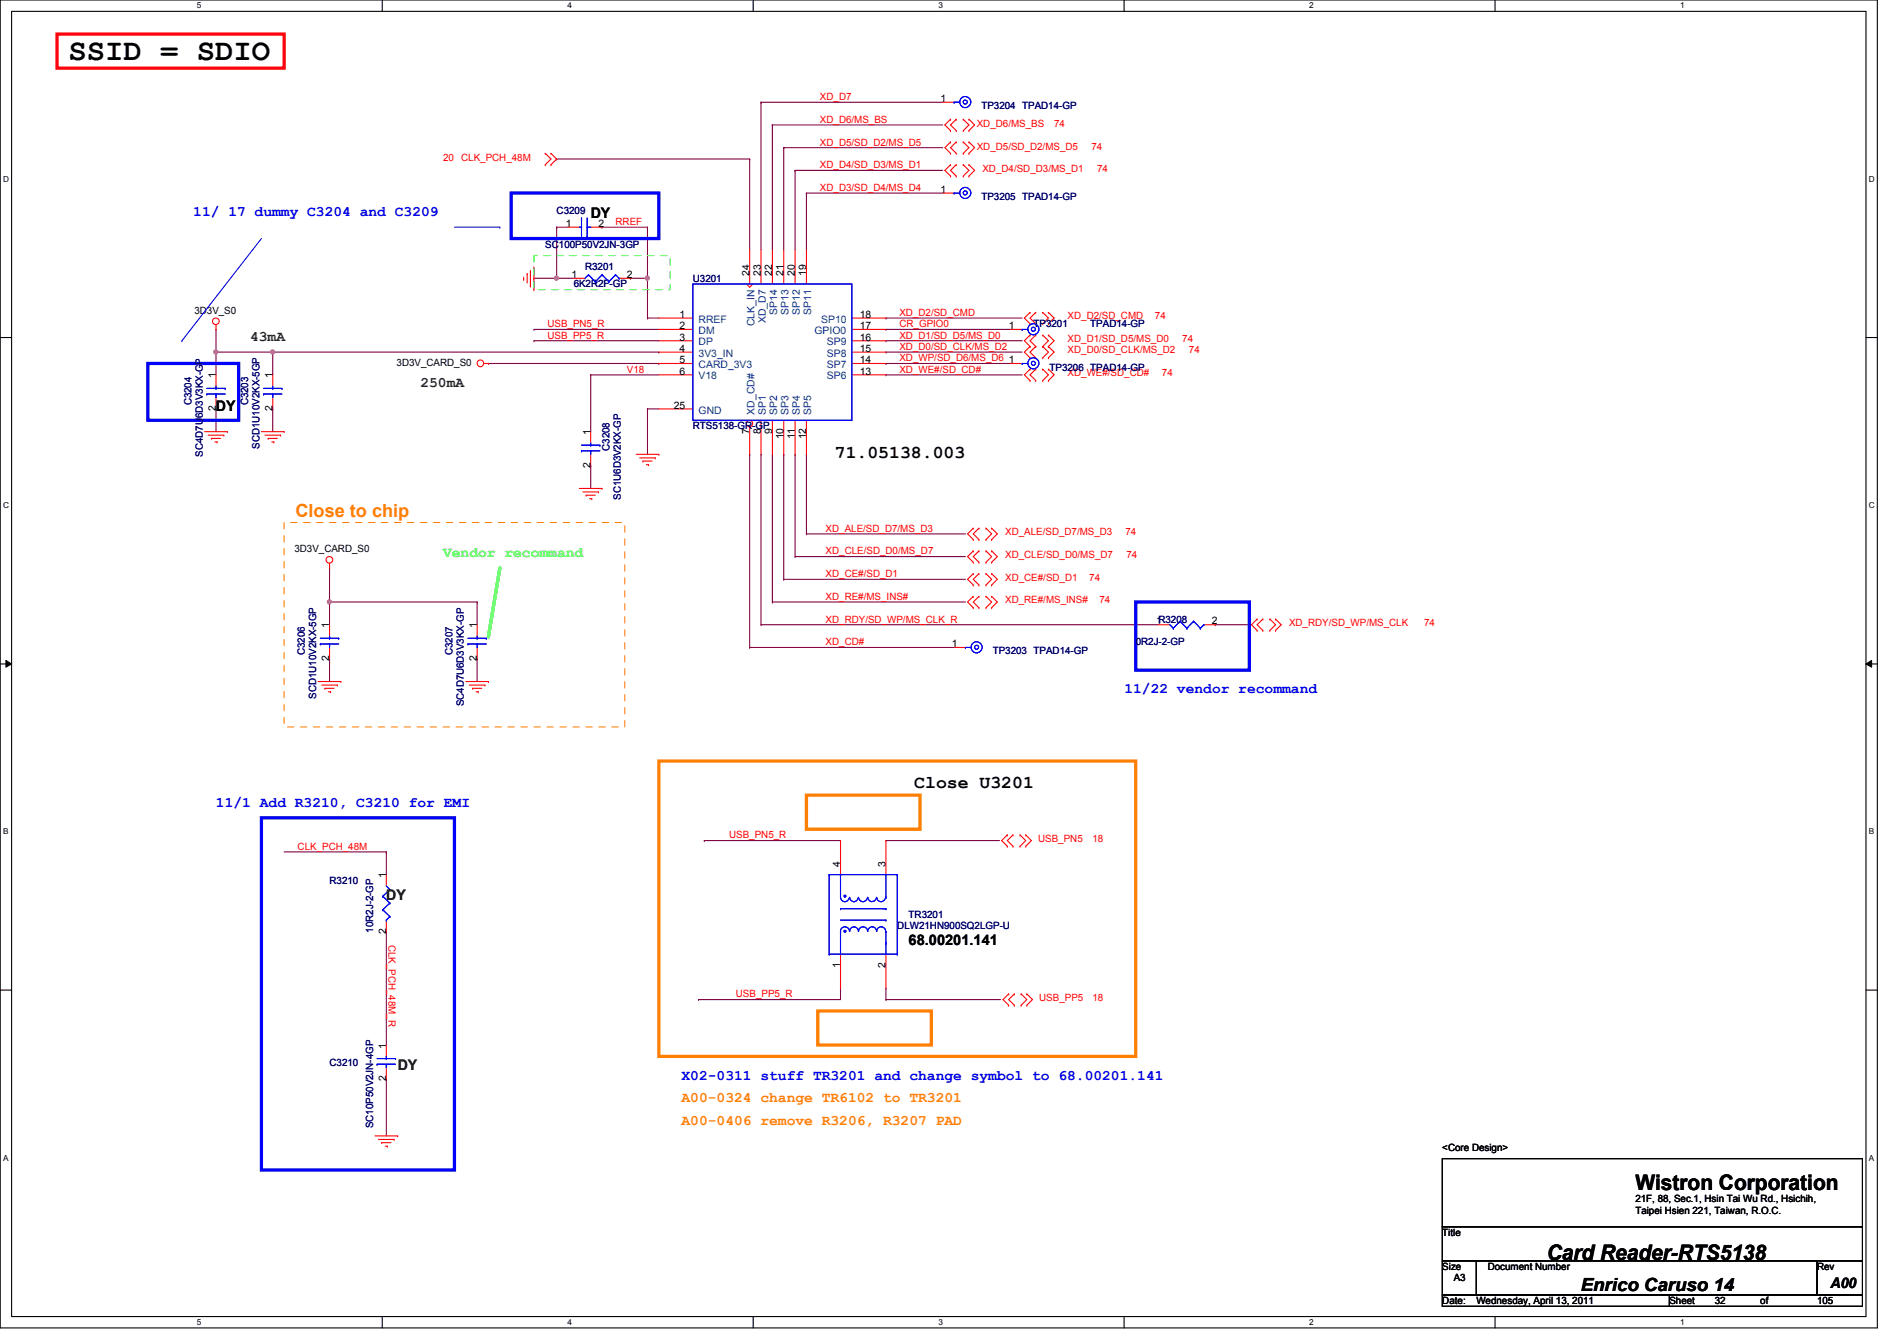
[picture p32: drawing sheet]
<svg xmlns="http://www.w3.org/2000/svg" width="297mm" height="210mm" viewBox="0 0 297 210" stroke-linecap="round" stroke-linejoin="round" font-family="sans-serif">
<defs><g id="words">
<text font-size="4.8" x="10.7" y="9.4">SSID = SDIO</text>
<g font-size="3.3">
<text x="256.1" y="186.3">Wistron Corporation</text>
<text x="242.2" y="197.2">Card Reader-RTS5138</text>
</g>
<g font-size="2.8">
<text x="130.7" y="71.7">71.05138.003</text>
<text x="143.2" y="123.3">Close U3201</text>
<text x="247.5" y="202.1">Enrico Caruso 14</text>
</g>
<text font-size="2.8" fill="#ff8000" x="46.3" y="80.9">Close to chip</text>
<g font-size="2.3" fill="#00f">
<text x="30.3" y="33.9">11/ 17 dummy C3204 and C3209</text>
<text x="176.1" y="108.5">11/22 vendor recommand</text>
<text x="33.8" y="126.3">11/1 Add R3210, C3210 for EMI</text>
<text x="106.7" y="169">X02-0311 stuff TR3201 and change symbol to 68.00201.141</text>
</g>
<g font-size="2.3">
<text x="92.5" y="34.1">DY</text>
<text x="33.8" y="64.3">DY</text>
<text x="142.3" y="147.9">68.00201.141</text>
<text x="286.6" y="201.5">A00</text>
</g>
<g font-size="2.3" fill="#008000">
<text x="39.2" y="53.4">43mA</text>
<text x="65.8" y="60.5">250mA</text>
<text x="60.5" y="140.8">DY</text>
<text x="62.3" y="167.5">DY</text>
</g>
<text font-size="2.3" fill="#0f0" x="69.4" y="87.2">Vendor recommand</text>
<g font-size="2.3" fill="#ff8000">
<text x="106.7" y="172.6">A00-0324 change TR6102 to TR3201</text>
<text x="106.7" y="176.1">A00-0406 remove R3206, R3207 PAD</text>
</g>
<g font-size="1.6" fill="#f00">
<text x="128.4" y="15.7">XD_D7</text>
<text x="128.4" y="19.2">XD_D6/MS_BS</text>
<text x="128.4" y="22.8">XD_D5/SD_D2/MS_D5</text>
<text x="152.9" y="23.5">XD_D5/SD_D2/MS_D5</text>
<text x="152.9" y="19.9">XD_D6/MS_BS</text>
<text x="165.1" y="19.9">74</text>
<text x="170.9" y="23.5">74</text>
<text x="69.4" y="25.3">20</text>
<text x="72.2" y="25.3">CLK_PCH_48M</text>
<text x="128.4" y="26.3">XD_D4/SD_D3/MS_D1</text>
<text x="128.4" y="29.9">XD_D3/SD_D4/MS_D4</text>
<text x="153.8" y="26.9">XD_D4/SD_D3/MS_D1</text>
<text x="171.8" y="26.9">74</text>
<text x="96.4" y="35.2">RREF</text>
<text x="85.7" y="53">USB_PP5_R</text>
<text x="85.7" y="51.2">USB_PN5_R</text>
<text x="140.8" y="53">XD_D1/SD_D5/MS_D0</text>
<text x="140.8" y="49.4">XD_D2/SD_CMD</text>
<text x="140.8" y="51.2">CR_GPIO0</text>
<text x="167.2" y="50">XD_D2/SD_CMD</text>
<text x="167.2" y="53.6">XD_D1/SD_D5/MS_D0</text>
<text x="180.8" y="50">74</text>
<text x="185.1" y="53.6">74</text>
<text x="98.2" y="58.3">V18</text>
<text x="140.8" y="58.3">XD_WE#/SD_CD#</text>
<text x="140.8" y="56.6">XD_WP/SD_D6/MS_D6</text>
<text x="140.8" y="54.8">XD_D0/SD_CLK/MS_D2</text>
<text x="167.2" y="58.9">XD_WE#/SD_CD#</text>
<text x="167.2" y="55.3">XD_D0/SD_CLK/MS_D2</text>
<text x="181.9" y="58.9">74</text>
<text x="186.2" y="55.3">74</text>
<text x="129.3" y="83.2">XD_ALE/SD_D7/MS_D3</text>
<text x="157.4" y="83.8">XD_ALE/SD_D7/MS_D3</text>
<text x="176.2" y="83.8">74</text>
<text x="129.3" y="86.8">XD_CLE/SD_D0/MS_D7</text>
<text x="157.4" y="87.3">XD_CLE/SD_D0/MS_D7</text>
<text x="176.4" y="87.3">74</text>
<text x="129.3" y="90.3">XD_CE#/SD_D1</text>
<text x="129.3" y="93.9">XD_RE#/MS_INS#</text>
<text x="157.4" y="90.9">XD_CE#/SD_D1</text>
<text x="157.4" y="94.4">XD_RE#/MS_INS#</text>
<text x="170.6" y="90.9">74</text>
<text x="172.2" y="94.4">74</text>
<text x="129.3" y="101">XD_CD#</text>
<text x="129.3" y="97.5">XD_RDY/SD_WP/MS_CLK_R</text>
<text x="201.8" y="98">XD_RDY/SD_WP/MS_CLK</text>
<text x="223" y="98">74</text>
<text x="114.2" y="131.2">USB_PN5_R</text>
<text x="162.6" y="131.8">USB_PN5</text>
<text x="171.1" y="131.8">18</text>
<text x="46.6" y="133">CLK_PCH_48M</text>
<text x="60.8" y="147.9" transform="rotate(90 60.8 147.9)">CLK_PCH_48M_R</text>
<text x="115.2" y="156.1">USB_PP5_R</text>
<text x="162.7" y="156.7">USB_PP5</text>
<text x="171.1" y="156.7">18</text>
</g>
<g font-size="1.6">
<text x="147.3" y="16">1</text>
<text x="88.6" y="35.5">1</text>
<text x="93.7" y="35.5">2</text>
<text x="147.3" y="30.2">1</text>
<text x="89.5" y="43.5">1</text>
<text x="98.2" y="43.5">2</text>
<text x="117.3" y="43.2" transform="rotate(-90 117.3 43.2)">24</text>
<text x="119.1" y="43.2" transform="rotate(-90 119.1 43.2)">23</text>
<text x="120.9" y="43.2" transform="rotate(-90 120.9 43.2)">22</text>
<text x="122.7" y="43.2" transform="rotate(-90 122.7 43.2)">21</text>
<text x="124.5" y="43.2" transform="rotate(-90 124.5 43.2)">20</text>
<text x="126.2" y="43.2" transform="rotate(-90 126.2 43.2)">19</text>
<text x="30.4" y="49.1">3D3V_S0</text>
<text x="106.4" y="49.7">1</text>
<text x="106.4" y="51.5">2</text>
<text x="106.4" y="53.3">3</text>
<text x="134.6" y="53.3">16</text>
<text x="134.6" y="51.5">17</text>
<text x="134.6" y="49.7">18</text>
<text x="157.9" y="51.5">1</text>
<text x="33.8" y="59.2" transform="rotate(-90 33.8 59.2)">1</text>
<text x="42.7" y="59.2" transform="rotate(-90 42.7 59.2)">1</text>
<text x="62.1" y="57.3">3D3V_CARD_S0</text>
<text x="106.4" y="55.1">4</text>
<text x="106.4" y="56.9">5</text>
<text x="106.4" y="58.6">6</text>
<text x="134.6" y="58.6">13</text>
<text x="134.6" y="56.9">14</text>
<text x="134.6" y="55.1">15</text>
<text x="157.9" y="56.9">1</text>
<text x="33.8" y="64.3" transform="rotate(-90 33.8 64.3)">2</text>
<text x="42.7" y="64.3" transform="rotate(-90 42.7 64.3)">2</text>
<text x="105.5" y="64">25</text>
<text x="92.5" y="68.1" transform="rotate(-90 92.5 68.1)">1</text>
<text x="117.3" y="67.9" transform="rotate(-90 117.3 67.9)">7</text>
<text x="119.1" y="67.9" transform="rotate(-90 119.1 67.9)">8</text>
<text x="120.9" y="67.9" transform="rotate(-90 120.9 67.9)">9</text>
<text x="122.7" y="68.8" transform="rotate(-90 122.7 68.8)">10</text>
<text x="124.5" y="68.8" transform="rotate(-90 124.5 68.8)">11</text>
<text x="126.2" y="68.8" transform="rotate(-90 126.2 68.8)">12</text>
<text x="92.5" y="73.2" transform="rotate(-90 92.5 73.2)">2</text>
<text x="46.1" y="86.4">3D3V_CARD_S0</text>
<text x="51.6" y="98.3" transform="rotate(-90 51.6 98.3)">1</text>
<text x="74.7" y="98.3" transform="rotate(-90 74.7 98.3)">1</text>
<text x="149.1" y="101.3">1</text>
<text x="181.1" y="97.7">1R3208</text>
<text x="189.7" y="97.7">2</text>
<text x="51.6" y="103.5" transform="rotate(-90 51.6 103.5)">2</text>
<text x="74.7" y="103.5" transform="rotate(-90 74.7 103.5)">2</text>
<text x="60.4" y="137.5" transform="rotate(-90 60.4 137.5)">1</text>
<text x="131.6" y="135.7" transform="rotate(-90 131.6 135.7)">4</text>
<text x="138.7" y="135.7" transform="rotate(-90 138.7 135.7)">3</text>
<text x="60.4" y="146.1" transform="rotate(-90 60.4 146.1)">2</text>
<text x="131.6" y="151.5" transform="rotate(-90 131.6 151.5)">1</text>
<text x="138.7" y="151.5" transform="rotate(-90 138.7 151.5)">2</text>
<text x="60.4" y="164.1" transform="rotate(-90 60.4 164.1)">1</text>
<text x="60.4" y="169.2" transform="rotate(-90 60.4 169.2)">2</text>
<text x="225.8" y="180.1">&lt;Core Design&gt;</text>
<text x="256.1" y="188.1">21F, 88, Sec.1, Hsin Tai Wu Rd., Hsichih,</text>
<text x="256.1" y="189.9">Taipei Hsien 221, Taiwan, R.O.C.</text>
<text x="225.8" y="193.5">Title</text>
<text x="225.8" y="198.8">Size</text>
<text x="227.6" y="200.6">A3</text>
<text x="233" y="198.8">Document Number</text>
<text x="284.5" y="198.8">Rev</text>
<text x="225.8" y="204.1">Date:</text>
<text x="231.2" y="204.1">Wednesday, April 13, 2011</text>
<text x="261.4" y="204.1">Sheet</text>
<text x="268.5" y="204.1">32</text>
<text x="275.6" y="204.1">of</text>
<text x="284.5" y="204.1">105</text>
</g>
<g font-size="1.6" fill="#000080">
<text x="153.7" y="17.1">TP3204 TPAD14-GP</text>
<text x="87.2" y="33.4">C3209</text>
<text x="153.7" y="31.3">TP3205 TPAD14-GP</text>
<text x="85.4" y="38.8">SC100P50V2JN-3GP</text>
<text x="89.8" y="45">6K2R2F-GP</text>
<text x="91.6" y="42.3">R3201</text>
<text x="108.5" y="44.1">U3201</text>
<text x="161.8" y="51.2">TP3201</text>
<text x="170.7" y="51.2">TPAD14-GP</text>
<text x="164.3" y="58">TP3206 TPAD14-GP</text>
<text x="30" y="63.5" transform="rotate(-90 30 63.5)">C3204</text>
<text x="38.9" y="63.5" transform="rotate(-90 38.9 63.5)">C3203</text>
<text x="31.7" y="71.5" transform="rotate(-90 31.7 71.5)">SC4D7U6D3V3KX-GP</text>
<text x="40.6" y="70.2" transform="rotate(-90 40.6 70.2)">SCD1U10V2KX-5GP</text>
<text x="95.4" y="70.6" transform="rotate(-90 95.4 70.6)">C3208</text>
<text x="108.5" y="67.2">RTS5138-GR-GP</text>
<text x="97.2" y="78.2" transform="rotate(-90 97.2 78.2)">SC1U6D3V2KX-GP</text>
<text x="177.8" y="101">0R2J-2-GP</text>
<text x="47.7" y="102.6" transform="rotate(-90 47.7 102.6)">C3206</text>
<text x="70.9" y="102.6" transform="rotate(-90 70.9 102.6)">C3207</text>
<text x="155.4" y="102.4">TP3203 TPAD14-GP</text>
<text x="49.5" y="109.3" transform="rotate(-90 49.5 109.3)">SCD1U10V2KX-5GP</text>
<text x="72.6" y="110.6" transform="rotate(-90 72.6 110.6)">SC4D7U6D3V3KX-GP</text>
<text x="51.6" y="138.3">R3210</text>
<text x="142.3" y="143.7">TR3201</text>
<text x="58.4" y="146" transform="rotate(-90 58.4 146)">10R2J-2-GP</text>
<text x="140.5" y="145.5">DLW21HN900SQ2LGP-U</text>
<text x="51.6" y="166.8">C3210</text>
<text x="58.4" y="176.6" transform="rotate(-90 58.4 176.6)">SC10P50V2JN-4GP</text>
</g>
<g font-size="1.6" fill="#004080">
<text x="109.4" y="50.5">RREF</text>
<text x="109.4" y="52.3">DM</text>
<text x="118.1" y="51.1" transform="rotate(-90 118.1 51.1)">CLK_IN</text>
<text x="119.9" y="50.6" transform="rotate(-90 119.9 50.6)">XD_D7</text>
<text x="121.7" y="49.3" transform="rotate(-90 121.7 49.3)">SP14</text>
<text x="123.5" y="49.3" transform="rotate(-90 123.5 49.3)">SP13</text>
<text x="125.3" y="49.3" transform="rotate(-90 125.3 49.3)">SP12</text>
<text x="127" y="49.3" transform="rotate(-90 127 49.3)">SP11</text>
<text x="127.5" y="52.3">GPIO0</text>
<text x="128.6" y="50.5">SP10</text>
<text x="109.4" y="54.1">DP</text>
<text x="109.4" y="55.8">3V3_IN</text>
<text x="109.4" y="57.6">CARD_3V3</text>
<text x="109.4" y="59.4">V18</text>
<text x="129.5" y="59.4">SP6</text>
<text x="129.5" y="57.6">SP7</text>
<text x="129.5" y="55.8">SP8</text>
<text x="129.5" y="54.1">SP9</text>
<text x="109.4" y="64.7">GND</text>
<text x="118.1" y="64.9" transform="rotate(-90 118.1 64.9)">XD_CD#</text>
<text x="119.9" y="64.9" transform="rotate(-90 119.9 64.9)">SP1</text>
<text x="121.7" y="64.9" transform="rotate(-90 121.7 64.9)">SP2</text>
<text x="123.5" y="64.9" transform="rotate(-90 123.5 64.9)">SP3</text>
<text x="125.3" y="64.9" transform="rotate(-90 125.3 64.9)">SP4</text>
<text x="127" y="64.9" transform="rotate(-90 127 64.9)">SP5</text>
</g>
<g font-size="1.3">
<text x="30.8" y="1.3">5</text>
<text x="88.9" y="1.3">4</text>
<text x="146.9" y="1.3">3</text>
<text x="205" y="1.3">2</text>
<text x="263.1" y="1.3">1</text>
<text x=".5" y="28.4">D</text>
<text x="292.6" y="28.4">D</text>
<text x=".5" y="79.5">C</text>
<text x="292.6" y="79.5">C</text>
<text x=".5" y="130.6">B</text>
<text x="292.6" y="130.6">B</text>
<text x=".5" y="181.7">A</text>
<text x="292.6" y="181.7">A</text>
<text x="30.8" y="207.4">5</text>
<text x="88.9" y="207.4">4</text>
<text x="146.9" y="207.4">3</text>
<text x="205" y="207.4">2</text>
<text x="263.1" y="207.4">1</text>
</g>
</g></defs>
<path d="M0 0h294v207.9h-294zM1.8 1.8h290.4v204.3h-290.4z" fill="none" stroke="#000" stroke-width=".17"/>
<g fill="#fff">
<path d="M30.8 .2h.7v1.4h-.7z"/>
<path d="M30.8 206.2h.7v1.4h-.7z"/>
</g>
<path d="M59.9 0v1.8M59.9 206.1v1.8" fill="none" stroke="#000" stroke-width=".17"/>
<g fill="#fff">
<path d="M88.9 .2h.6v1.4h-.6z"/>
<path d="M88.9 206.2h.6v1.4h-.6z"/>
</g>
<path d="M117.9 0v1.8M117.9 206.1v1.8" fill="none" stroke="#000" stroke-width=".17"/>
<g fill="#fff">
<path d="M146.9 .2h.7v1.4h-.7z"/>
<path d="M146.9 206.2h.7v1.4h-.7z"/>
</g>
<path d="M176 0v1.8M176 206.1v1.8" fill="none" stroke="#000" stroke-width=".17"/>
<g fill="#fff">
<path d="M205 .2h.7v1.4h-.7z"/>
<path d="M205 206.2h.7v1.4h-.7z"/>
</g>
<path d="M234.1 0v1.8M234.1 206.1v1.8" fill="none" stroke="#000" stroke-width=".17"/>
<g fill="#fff">
<path d="M263.1 .2h.7v1.4h-.7z"/>
<path d="M263.1 206.2h.7v1.4h-.7z"/>
<path d="M.5 27.3h.9v1.4h-.9z"/>
<path d="M292.6 27.3h.9v1.4h-.9z"/>
<path d="M.5 78.4h.9v1.4h-.9z"/>
<path d="M292.6 78.4h.9v1.4h-.9z"/>
</g>
<path d="M0 52.8h1.8M292.2 52.8h1.8" fill="none" stroke="#000" stroke-width=".17"/>
<g fill="#fff">
<path d="M.5 129.5h.8v1.4h-.8z"/>
<path d="M292.6 129.5h.9v1.4h-.9z"/>
</g>
<path d="M0 103.9h1.8M292.2 103.9h1.8" fill="none" stroke="#000" stroke-width=".17"/>
<path d="M.9 103.4l.9 .5-.9 .5zM292.2 103.9l.9-.5v1z" fill="#000"/>
<path d="M.9 103.4l.9 .5-.9 .5zM292.2 103.9l.9-.5v1z" fill="none" stroke="#000" stroke-width=".16"/>
<g fill="#fff">
<path d="M.5 180.5h.8v1.4h-.8z"/>
<path d="M292.6 180.5h.9v1.4h-.9z"/>
</g>
<path d="M0 155h1.8M292.2 155h1.8" fill="none" stroke="#000" stroke-width=".17"/>
<g fill="none" stroke="#800040" stroke-width=".17">
<path d="M87.2 35.6h.1M87.2 35.6h1.7M51.6 94.2h.1M51.6 94.2h23.1M74.7 94.2h.1M74.7 94.2v3.6M110.3 131.6h.1M110.3 131.6h21.3M138.7 131.6h.1M138.7 131.6h17.8M109.4 156.5h.1M131.6 154.7h.1"/>
<path d="M131.6 154.7v1.8h-22.2M138.7 154.7h.1M138.7 156.5h.1M138.7 154.7v1.8M138.7 156.5h18"/>
</g>
<circle cx="51.6" cy="94.2" r=".32" fill="#f0f"/>
<circle cx="51.6" cy="94.2" r=".32" fill="none" stroke="#f0f" stroke-width=".17"/>
<g fill="none" stroke="#800040" stroke-width=".17">
<path d="M120.9 19.6h.1M120.9 19.6h26.7M117.4 24.9h.1M117.4 24.9v14.2M124.5 26.7h.1M124.5 26.7v12.4M33.8 51.6h.1M33.8 55.1h.1M33.8 51.6v7.1M33.8 55.1h8.9M42.7 55.1h.1M42.7 55.1v3.6"/>
<path d="M92.5 58.7h.1M92.5 58.7v8.9M92.5 58.7h10.7M51.6 94.2h.1M51.6 88.9h.1M51.6 88.9v8.9M51.6 103.1h.1M51.6 103.1v3.6M74.7 103.1h.1M74.7 103.1v3.6"/>
</g>
<circle cx="33.8" cy="55.1" r=".32" fill="#f0f"/>
<circle cx="33.8" cy="55.1" r=".32" fill="none" stroke="#f0f" stroke-width=".17"/>
<g fill="none" stroke="#800040" stroke-width=".17">
<path d="M119.2 16h.1M119.2 16v23.1M120.9 19.6h.1M120.9 19.6v19.5M87.2 24.9h.1M87.2 35.6h.1M87.2 24.9h30.2M87.2 35.6v8M122.7 23.1h.1M122.7 23.1h24.9M122.7 23.1v16M126.3 30.2h.1"/>
<path d="M126.3 30.2v8.9M83.6 53.3h.1M83.6 51.6h.1M83.6 53.3h19.6M83.6 51.6h19.6M87.2 43.6h.1M87.2 43.6h2.6M98.7 43.6h.1M98.7 43.6h2.7M138.7 58.7h.1M138.7 56.9h.1M138.7 55.1h.1"/>
<path d="M138.7 53.3h.1M138.7 49.8h.1M138.7 51.6h.1M138.7 53.3h21.4M138.7 51.6h19.6M138.7 58.7h21.4M138.7 56.9h19.6M138.7 55.1h21.4M138.7 49.8h21.4M33.8 64h.1M33.8 64v3.6M42.7 64h.1"/>
<path d="M42.7 64v3.6M92.5 72.9h.1M92.5 72.9v3.6M101.4 64h.1M101.4 64h1.8"/>
</g>
<circle cx="87.1" cy="43.5" r=".32" fill="#f0f"/>
<circle cx="87.1" cy="43.5" r=".32" fill="none" stroke="#f0f" stroke-width=".17"/>
<path d="M101.4 43.6h.1M101.4 43.6v6.2" fill="none" stroke="#800040" stroke-width=".17"/>
<circle cx="101.4" cy="43.5" r=".32" fill="#f0f"/>
<circle cx="101.4" cy="43.5" r=".32" fill="none" stroke="#f0f" stroke-width=".17"/>
<g fill="none" stroke="#800040" stroke-width=".17">
<path d="M119.2 16h.1M119.2 16h28.4M94.3 35.6h.1M94.3 35.6h7.1M101.4 35.6h.1M101.4 35.6v8M124.5 26.7h.1M124.5 26.7h23.1M126.3 30.2h.1M126.3 30.2h21.3M42.7 55.1h60.5M83.6 43.6h.1"/>
<path d="M83.6 43.6h3.6M101.4 49.8h.1M101.4 49.8h1.8M103.2 55.1h.1M101.4 64h.1M101.4 64v7.1M117.4 71.1h.1M117.4 71.1v30.2M119.2 71.1h.1M119.2 71.1v26.7M120.9 71.1h.1M120.9 71.1v23.1"/>
<path d="M122.7 71.1h.1M122.7 71.1v19.6M124.5 71.1h.1M124.5 71.1v16M126.3 71.1h.1M126.3 71.1v12.5M120.9 94.2h.1M120.9 94.2h30.3M122.7 90.7h.1M122.7 90.7h28.5M124.5 87.1h.1M124.5 87.1h26.7"/>
<path d="M126.3 83.6h.1M126.3 83.6h24.9M117.4 101.3h.1M117.4 101.3h32"/>
</g>
<circle cx="42.7" cy="55.1" r=".32" fill="#f0f"/>
<circle cx="42.7" cy="55.1" r=".32" fill="none" stroke="#f0f" stroke-width=".17"/>
<g fill="none" stroke="#800040" stroke-width=".17">
<path d="M76.5 56.9h26.7M103.2 56.9h.1M119.2 97.8h.1M119.2 97.8h62.2M190.3 97.8h.1M190.3 97.8h5.3M44.5 133.3h16M60.5 133.3h.1M60.5 133.3v3.6M60.5 145.8h.1M60.5 145.8v17.8M60.5 168.9h.1"/>
<path d="M60.5 168.9v8.9"/>
</g>
<g fill="none" stroke="#f00" stroke-width=".17">
<path d="M148.8 18.7h.1M148.8 18.7l-.8 .9 .8 .8M149.7 18.7h.1M149.7 18.7l-.9 .9 .9 .8M150.8 18.7h.1M150.8 18.7l.9 .9-.9 .8M151.7 18.7h.1M151.7 18.7l.9 .9-.9 .8M85.4 24h.1M85.4 25.8h.1M85.4 24l.9 .9-.9 .9M86.3 25.8h.1"/>
<path d="M86.3 24h.1M86.3 24l.9 .9-.9 .9M148.8 25.8h.1M148.8 27.6h.1M148.8 24h.1M148.8 22.2h.1M148.8 20.4h.1M148.8 25.8l-.8 .9 .8 .9M148.8 22.2l-.8 .9 .8 .9M149.7 25.8h.1M149.7 27.6h.1M149.7 24h.1"/>
<path d="M149.7 22.2h.1M149.7 20.4h.1M149.7 25.8l-.9 .9 .9 .9M149.7 22.2l-.9 .9 .9 .9M150.8 27.6h.1M150.8 25.8h.1M150.8 22.2h.1M150.8 24h.1M150.8 20.4h.1M150.8 25.8l.9 .9-.9 .9M150.8 22.2l.9 .9-.9 .9M151.7 25.8h.1"/>
<path d="M151.7 27.6h.1M151.7 24h.1M151.7 22.2h.1M151.7 20.4h.1M151.7 25.8l.9 .9-.9 .9M151.7 22.2l.9 .9-.9 .9M33.8 51.6h.1M33.8 50.8v.8M75.8 56.9h.7M76.5 56.9h.1M82 43.7h.1M82 43.4v.3"/>
<path d="M82.5 42.8h.1M82.5 42.8v1.5M83.1 44.8h.1M83.1 42.3v2.5M83.6 45.3h.1M83.6 41.8v3.5M161.3 57.8h.1M161.3 59.6h.1M161.3 48.9h.1M161.3 50.7h.1M161.3 54.2h.1M161.3 56h.1"/>
<path d="M161.3 52.5h.1M161.3 57.8l-.9 .9 .9 .9M161.3 48.9l-.9 .9 .9 .9M161.3 54.2l-.9 .9 .9 .9M161.3 52.5l-.9 .8 .9 .9M162.2 57.8h.1M162.2 59.6h.1M162.2 48.9h.1M162.2 50.7h.1M162.2 54.2h.1M162.2 56h.1M162.2 52.5h.1"/>
<path d="M162.2 57.8l-.9 .9 .9 .9M162.2 48.9l-.9 .9 .9 .9M162.2 54.2l-.9 .9 .9 .9M162.2 52.5l-.9 .8 .9 .9M163.3 59.6h.1M163.3 57.8h.1M163.3 50.7h.1M163.3 48.9h.1M163.3 56h.1M163.3 54.2h.1M163.3 52.5h.1M163.3 57.8l.9 .9-.9 .9"/>
<path d="M163.3 48.9l.9 .9-.9 .9M163.3 54.2l.9 .9-.9 .9M163.3 52.5l.9 .8-.9 .9M164.2 57.8h.1M164.2 59.6h.1M164.2 48.9h.1M164.2 50.7h.1M164.2 54.2h.1M164.2 56h.1M164.2 52.5h.1M164.2 57.8l.9 .9-.9 .9M164.2 48.9l.9 .9-.9 .9"/>
<path d="M164.2 54.2l.9 .9-.9 .9M164.2 52.5l.9 .8-.9 .9M32 67.6h3.6M32.6 68.1h2.4M33.1 68.6h.1M33.1 68.6h1.4M33.7 69.2h.3M34 69.2h.1M35 68.1h.1M35.6 67.6h.1M40.9 67.6h3.6M41.5 68.1h2.4"/>
<path d="M42 68.6h.1M42 68.6h1.4M42.5 69.2h.4M42.9 69.2h.1M43.9 68.1h.1M44.5 67.6h.1M90.7 76.5h3.6M91.3 77h2.4M91.8 77.5h.1M91.8 77.5h1.4M92.3 78.1h.4M92.7 78.1h.1"/>
<path d="M93.7 77h.1M94.3 76.5h.1M99.6 71.1h3.6M100.2 71.7h2.4M100.7 72.2h.1M100.7 72.2h1.4M101.2 72.7h.4M101.6 72.7h.1M102.6 71.7h.1M103.2 71.1h.1M51.6 88.9h.1M51.6 88.2v.7"/>
<path d="M152.4 89.8h.1M152.4 91.6h.1M152.4 82.7h.1M152.4 84.5h.1M152.4 86.2h.1M152.4 88h.1M152.4 93.3h.1M152.4 95.1h.1M152.4 89.8l-.9 .9 .9 .9M152.4 82.7l-.9 .9 .9 .9M152.4 86.2l-.9 .9 .9 .9M152.4 93.3l-.9 .9 .9 .9"/>
<path d="M153.3 89.8h.1M153.3 91.6h.1M153.3 82.7h.1M153.3 84.5h.1M153.3 86.2h.1M153.3 88h.1M153.3 93.3h.1M153.3 95.1h.1M153.3 89.8l-.9 .9 .9 .9M153.3 82.7l-.9 .9 .9 .9M153.3 86.2l-.9 .9 .9 .9M153.3 93.3l-.9 .9 .9 .9"/>
<path d="M154.4 91.6h.1M154.4 89.8h.1M154.4 84.5h.1M154.4 82.7h.1M154.4 88h.1M154.4 86.2h.1M154.4 95.1h.1M154.4 93.3h.1M154.4 89.8l.9 .9-.9 .9M154.4 82.7l.9 .9-.9 .9M154.4 86.2l.9 .9-.9 .9M154.4 93.3l.9 .9-.9 .9"/>
<path d="M155.3 89.8h.1M155.3 91.6h.1M155.3 82.7h.1M155.3 84.5h.1M155.3 86.2h.1M155.3 88h.1M155.3 93.3h.1M155.3 95.1h.1M155.3 89.8l.9 .9-.9 .9M155.3 82.7l.9 .9-.9 .9M155.3 86.2l.9 .9-.9 .9M155.3 93.3l.9 .9-.9 .9"/>
<path d="M196.8 96.9h.1M196.8 98.7h.1M196.8 96.9l-.8 .9 .8 .9M197.7 96.9h.1M197.7 98.7h.1M197.7 96.9l-.9 .9 .9 .9M198.8 98.7h.1M198.8 96.9h.1M198.8 96.9l.9 .9-.9 .9M199.7 96.9h.1M199.7 98.7h.1M199.7 96.9l.9 .9-.9 .9"/>
<path d="M49.8 106.7h3.6M50.4 107.2h2.4M50.9 107.7h.1M50.9 107.7h1.4M51.4 108.3h.4M51.8 108.3h.1M52.8 107.2h.1M53.4 106.7h.1M72.9 106.7h3.6M73.5 107.2h2.4M74 107.7h.1M74 107.7h1.4"/>
<path d="M74.5 108.3h.4M74.9 108.3h.1M75.9 107.2h.1M76.5 106.7h.1M157.7 130.7h.1M157.7 132.5h.1M157.7 130.7l-.9 .9 .9 .9M158.6 132.5h.1M158.6 130.7h.1M158.6 130.7l-.9 .9 .9 .9M159.7 130.7h.1M159.7 132.5h.1"/>
<path d="M159.7 130.7l.9 .9-.9 .9M160.6 130.7h.1M160.6 132.5h.1M160.6 130.7l.9 .9-.9 .9M157.9 155.6h.1M157.9 157.4h.1M157.9 155.6l-.8 .9 .8 .9M158.8 157.4h.1M158.8 155.6h.1M158.8 155.6l-.9 .9 .9 .9M159.9 155.6h.1M159.9 157.4h.1"/>
<path d="M159.9 155.6l.9 .9-.9 .9M160.8 155.6h.1M160.8 157.4h.1M160.8 155.6l.9 .9-.9 .9M58.7 177.8h3.6M59.3 178.4h2.4M59.8 178.9h.1M59.8 178.9h1.4M60.3 179.4h.4M60.7 179.4h.1M61.7 178.4h.1M62.3 177.8h.1"/>
<circle cx="33.8" cy="50.3" r=".52"/>
<circle cx="75.2" cy="56.9" r=".52"/>
<circle cx="51.6" cy="87.6" r=".52"/>
</g>
<path d="M225.8 181.4h65.8v10.6h-65.8zM225.8 192h65.8v5.4h-65.8zM225.8 197.4h5.4v5.3h-5.4zM231.2 197.4h53.3v5.3h-53.3zM284.5 197.4h7.1v5.3h-7.1zM225.8 202.7h35.6v1.8h-35.6zM261.4 202.7h30.2v1.8h-30.2z" fill="none" stroke="#000" stroke-width=".17"/>
<path d="M8.9 5.3h35.6v5.4h-35.6z" fill="none" stroke="#f00" stroke-width=".51"/>
<path d="M44.5 81.8h53.3v32h-53.3z" fill="none" stroke="#ff8000" stroke-width=".16" stroke-dasharray="1 1 1 1 1 1 1 1"/>
<path d="M103.2 119.1h74.6v46.3h-74.6z" fill="none" stroke="#ff8000" stroke-width=".51"/>
<path d="M83.6 40h21.3v5.3h-21.3z" fill="none" stroke="#0f0" stroke-width=".16" stroke-dasharray="1 1 1 1 1 1 1 1"/>
<path d="M78.3 88.9l-1.8 10.7" fill="none" stroke="#0f0" stroke-width=".51"/>
<circle cx="76.5" cy="99.6" r=".25" fill="#0f0"/>
<path d="M80 30.2h23.2v7.1h-23.2zM23.2 56.9h14.2v8.9h-14.2zM177.8 94.2h17.8v10.7h-17.8zM40.9 128h30.3v55.1h-30.3z" fill="none" stroke="#00f" stroke-width=".51"/>
<path d="M40.9 37.3l-12.4 16M71.2 35.6h7.1M78.3 35.6h.1M28.5 53.3h.1M41.3 61.7h.1M41.3 60.8h2.8M41.3 61.7h2.8M42.7 60.8h.1M42.7 61.7h.1M42.7 60.5v.3M42.7 61.7v.5M44.1 60.8h.1" fill="none" stroke="#00f" stroke-width=".17"/>
<path d="M126.3 124.5h17.8v5.3h-17.8zM128.1 158.2h17.7v5.4h-17.7z" fill="none" stroke="#ff8000" stroke-width=".51"/>
<path d="M117.4 39.1v5.3M42.7 58.7v1.8M103.2 49.8h5.3M103.2 51.6h5.3M103.2 53.3h5.3M103.2 55.1h5.3M103.2 56.9h5.3M103.2 58.7h5.3M116.9 44.4l.5 .6 .5-.6M42.7 62.2v1.8" fill="none" stroke="#f00" stroke-width=".17"/>
<circle cx="117.4" cy="66.3" r=".5" fill="#fff"/>
<g fill="none" stroke="#f00" stroke-width=".17">
<path d="M147.6 16h1.8M88.9 35.6h1.8M92.5 35.6h1.8M119.2 39.1v5.3M120.9 39.1v5.3M122.7 39.1v5.3M124.5 39.1v5.3M126.3 39.1v5.3M147.6 30.2h1.8M33.8 58.7v1.8M89.8 43.6h1.8M96.9 43.6h1.8"/>
<path d="M133.4 58.7h5.3M133.4 56.9h5.3M133.4 55.1h5.3M133.4 53.3h5.3M133.4 51.6h5.3M133.4 49.8h5.3M158.3 56.9h1.8M158.3 51.6h1.8M33.8 62.2v1.8M92.5 67.6v1.7M92.5 71.1v1.8M103.2 64h5.3"/>
<path d="M117.4 66.8v4.3M119.2 65.8v5.3M120.9 65.8v5.3M122.7 65.8v5.3M124.5 65.8v5.3M126.3 65.8v5.3M51.6 97.8v1.8M74.7 97.8v1.8M181.4 97.8h1.8M188.5 97.8h1.8M51.6 101.3v1.8M74.7 101.3v1.8"/>
<path d="M149.4 101.3h1.8M60.5 136.9v1.8M131.6 131.6v5.3M138.7 131.6v5.3M60.5 144v1.8M131.6 149.4v5.3M138.7 149.4v5.3M60.5 163.6v1.8M60.5 167.1v1.8"/>
<circle cx="117.4" cy="66.3" r=".5"/>
</g>
<g fill="none" stroke="#00f" stroke-width=".17">
<path d="M149.4 16h.1M149.4 16h.9M90.7 35.6h.4M91.1 35.6h.1M91.1 34.1h.1M91.1 34.1v2.9M91.9 35.6h.1M91.9 37h.1M91.9 35.6h.6M91.9 34.1v2.9M149.4 30.2h.1M149.4 30.2h.9"/>
<path d="M92.2 43h.1M92.2 43l-.6 .6M92.2 43l1 1.1M93.2 44.1h.1M94.3 43h.1M94.3 43l-1.1 1.1M94.3 43l1 1.1M95.3 44.1h.1M96.4 43h.1M96.4 43l-1.1 1.1M96.4 43l.5 .6M96.9 43.6h.1"/>
<path d="M108.5 44.4h24.9v21.4h-24.9zM160.1 51.6h.1M160.1 56.9h.1M160.1 51.6h.8M160.1 56.9h.8M32.4 61.7h.1M32.4 60.8h2.9M32.4 61.7h2.9M33.8 60.8h.1M33.8 61.7h.1M33.8 60.5v.3M33.8 61.7v.5"/>
<path d="M35.3 60.8h.1M91.1 70.6h.1M91.1 69.7h2.8M91.1 70.6h2.8M92.5 69.7h.1M92.5 70.6h.1M92.5 69.3v.4M92.5 70.6v.5M93.9 69.7h.1M50.2 99.9h2.8M51.6 99.9h.1M51.6 99.6v.3"/>
<path d="M53 99.9h.1M73.3 99.9h2.9M74.7 99.9h.1M74.7 99.6v.3M76.2 99.9h.1M183.2 97.8l.5 .5M183.7 98.3h.1M184.8 97.2h.1M184.8 97.2l-1.1 1.1M184.8 97.2l1 1.1M185.8 98.3h.1M186.9 97.2h.1"/>
<path d="M186.9 97.2l-1.1 1.1M186.9 97.2l1.1 1.1M188 98.3h.1M188.5 97.8h.1M188.5 97.8l-.5 .5M50.2 100.8h.1M50.2 100.8h2.8M51.6 100.8h.1M51.6 100.8v.5M73.3 100.8h.1M73.3 100.8h2.9M74.7 100.8h.1"/>
<path d="M74.7 100.8v.5M151.2 101.3h.1M151.2 101.3h.9M60.5 138.7l.5 .5M61 139.2h.1M61 139.2l-1.1 1.1M129.8 136.9h.1M129.8 136.9h10.7M129.8 136.9v12.5M131.6 136.9v3.6M138.7 136.9v3.6M140.5 136.9h.1"/>
<path d="M140.5 136.9v12.5M59.9 140.3h.1M59.9 142.4h.1M59.9 140.3l1.1 1.1M59.9 142.4l1.1 1.1M60.5 144h.1M61 141.4h.1M61 143.5h.1M61 141.4l-1.1 1M61 143.5l-.5 .5M129.8 149.4h.1M129.8 149.4h10.7"/>
<path d="M131.6 145.8h.1M131.6 140.5h.1M131.6 140.5a.7 .7 0 0 0 .7 .6 .7 .7 0 0 0 .7-.6M131.6 145.8a.7 .7 0 0 1 .7-.7 .7 .7 0 0 1 .7 .7M131.6 142.2h.1M131.6 145.8v3.6M131.6 144h7.1M131.6 142.2h7.1M132.2 140.2h.2v.2h-.2zM132.2 145.7h.2v.2h-.2zM133 140.5a.68 .68 0 0 0 .7 .6 .68 .68 0 0 0 .7-.6M133 145.8a.68 .68 0 0 1 .7-.7 .68 .68 0 0 1 .7 .7"/>
<path d="M134.4 140.5a.7 .7 0 0 0 .7 .6 .7 .7 0 0 0 .7-.6M134.4 145.8a.7 .7 0 0 1 .7-.7 .7 .7 0 0 1 .7 .7M135.9 140.5a.68 .68 0 0 0 .7 .6 .68 .68 0 0 0 .6-.6M135.9 145.8a.68 .68 0 0 1 .7-.7 .68 .68 0 0 1 .6 .7M137.3 140.5a.7 .7 0 0 0 .7 .6 .7 .7 0 0 0 .7-.6M137.3 145.8a.7 .7 0 0 1 .7-.7 .7 .7 0 0 1 .7 .7M138.7 147.6h.1M138.7 145.8h.1M138.7 140.5h.1M138.7 144h.1M138.7 142.2h.1M138.7 145.8v3.6"/>
<path d="M140.5 149.4h.1M59.1 166.6h.1M59.1 165.7h2.8M59.1 166.6h2.8M60.5 165.7h.1M60.5 166.6h.1M60.5 165.4v.3M60.5 166.6v.5M61.9 165.7h.1"/>
<circle cx="151.1" cy="16" r=".32"/>
<circle cx="151.1" cy="16" r=".87"/>
<circle cx="151.1" cy="30.2" r=".32"/>
<circle cx="151.1" cy="30.2" r=".87"/>
<circle cx="161.8" cy="51.5" r=".32"/>
<circle cx="161.8" cy="56.9" r=".32"/>
<circle cx="161.8" cy="51.5" r=".87"/>
<circle cx="161.8" cy="56.9" r=".87"/>
<circle cx="152.9" cy="101.3" r=".32"/>
<circle cx="152.9" cy="101.3" r=".87"/>
</g>
<circle cx="51.6" cy="94.2" r=".32" fill="#f0f"/>
<circle cx="51.6" cy="94.2" r=".32" fill="none" stroke="#f0f" stroke-width=".17"/>
<circle cx="33.8" cy="55.1" r=".32" fill="#f0f"/>
<circle cx="33.8" cy="55.1" r=".32" fill="none" stroke="#f0f" stroke-width=".17"/>
<circle cx="87.1" cy="43.5" r=".32" fill="#f0f"/>
<circle cx="87.1" cy="43.5" r=".32" fill="none" stroke="#f0f" stroke-width=".17"/>
<circle cx="101.4" cy="43.5" r=".32" fill="#f0f"/>
<circle cx="101.4" cy="43.5" r=".32" fill="none" stroke="#f0f" stroke-width=".17"/>
<circle cx="42.7" cy="55.1" r=".32" fill="#f0f"/>
<circle cx="42.7" cy="55.1" r=".32" fill="none" stroke="#f0f" stroke-width=".17"/>
<use href="#words"/>
</svg>
